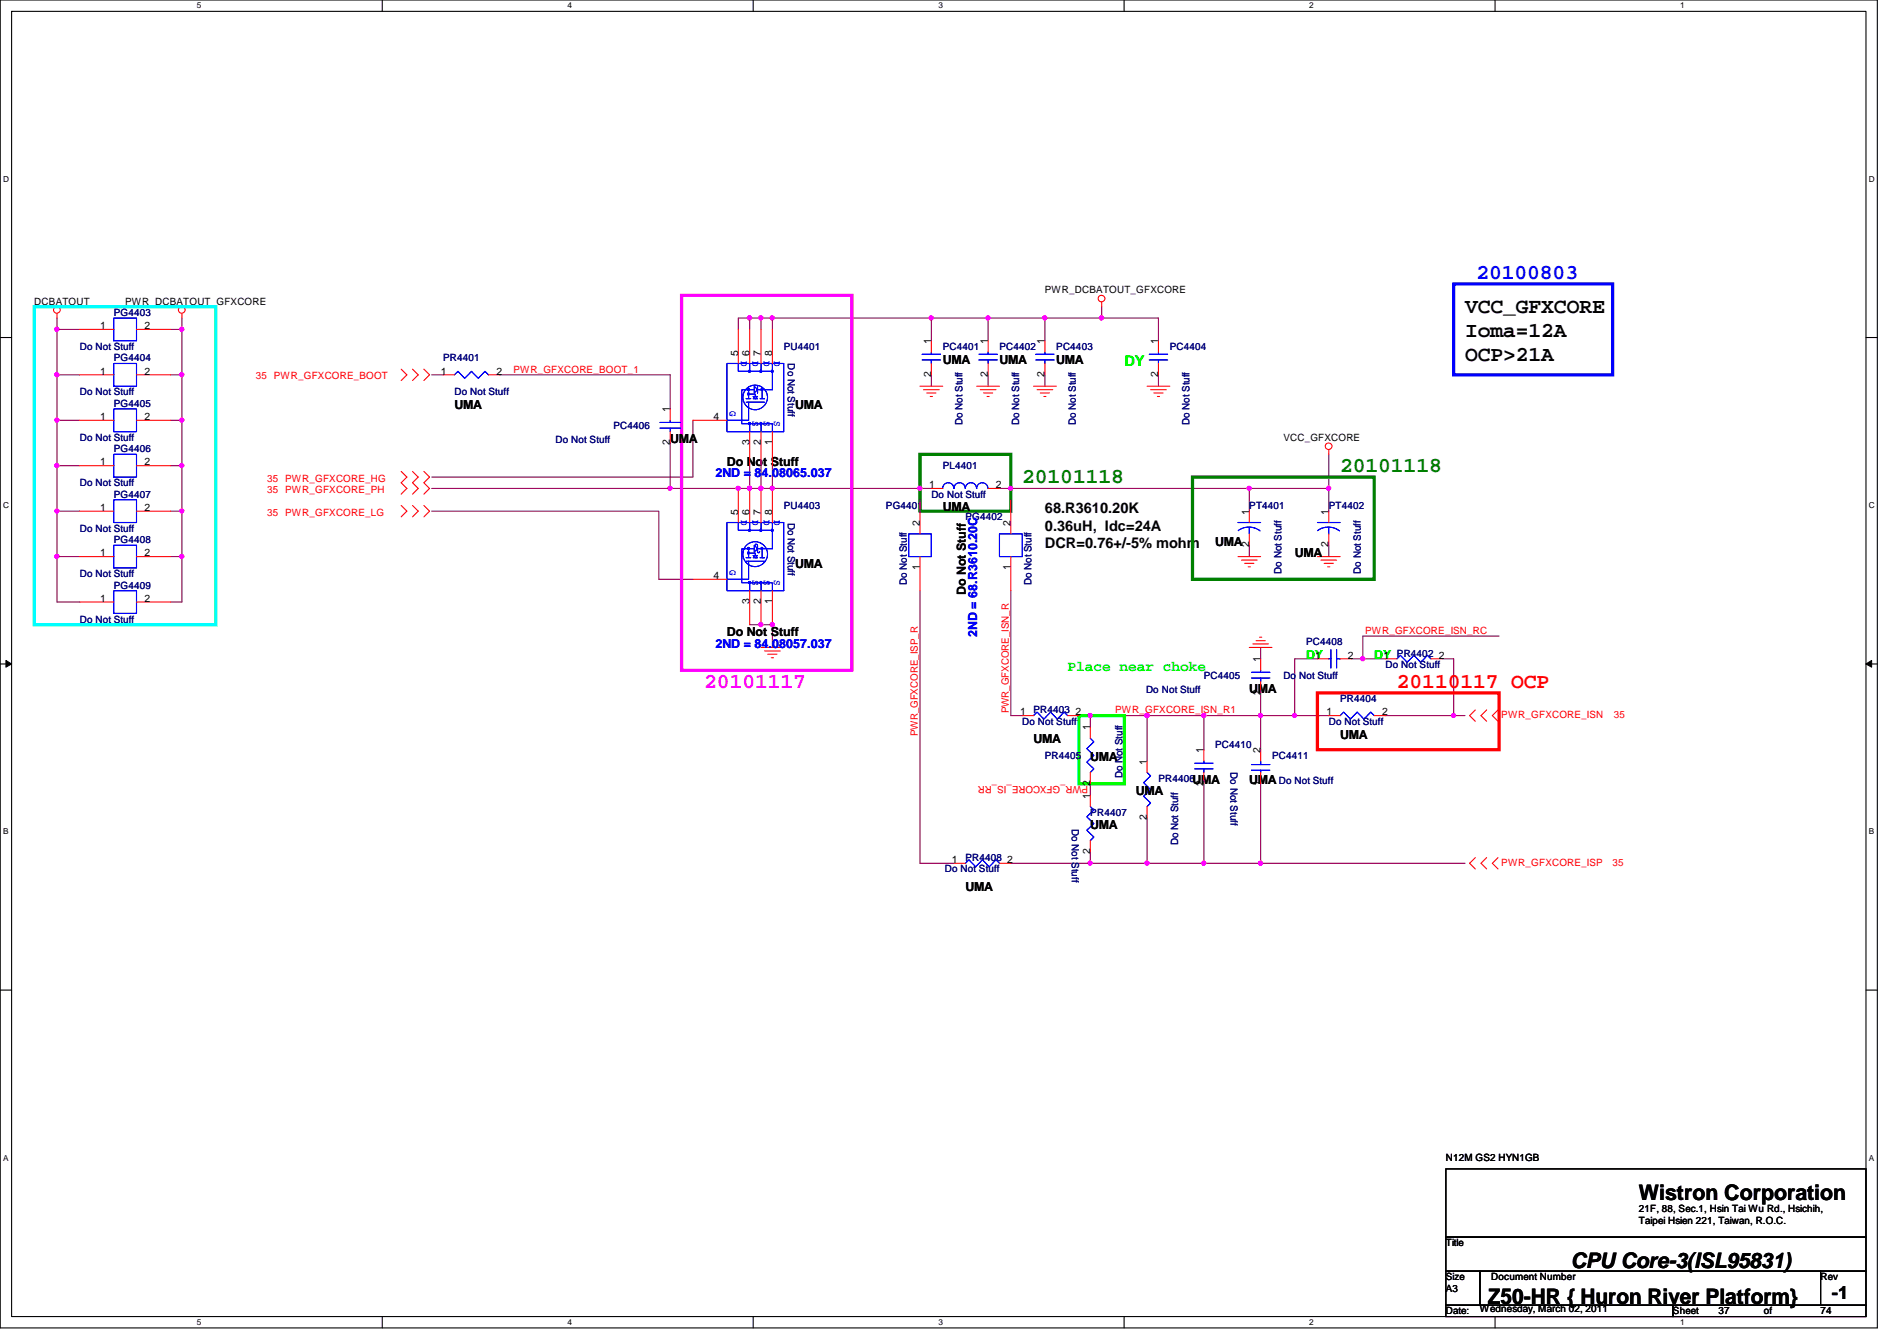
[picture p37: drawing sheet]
<svg xmlns="http://www.w3.org/2000/svg" width="297mm" height="210mm" viewBox="0 0 297 210" stroke-linecap="round" stroke-linejoin="round" font-family="sans-serif">
<defs><g id="words">
<text font-size="3.3" fill="#00f" x="231.2" y="43.6">20100803</text>
<g font-size="3.3">
<text x="229.4" y="49">VCC_GFXCORE</text>
<text x="229.4" y="52.7">Ioma=12A</text>
<text x="229.4" y="56.5">OCP&gt;21A</text>
<text x="256.6" y="187.9">Wistron Corporation</text>
<text x="246" y="198.5">CPU Core-3(ISL95831)</text>
<text x="233" y="204">Z50-HR { Huron River Platform}</text>
</g>
<g font-size="3.3" fill="#008000">
<text x="160.1" y="75.6">20101118</text>
<text x="209.8" y="73.9">20101118</text>
</g>
<text font-size="3.3" fill="#f0f" x="110.3" y="107.7">20101117</text>
<text font-size="3.3" fill="#f00" x="218.7" y="107.7">20110117 OCP</text>
<text font-size="2.8" x="286.8" y="203.4">-1</text>
<g font-size="2.3" fill="#0f0">
<text x="176.1" y="57.2">DY</text>
<text x="167.2" y="105">Place near choke</text>
</g>
<g font-size="2.3">
<text x="163.6" y="80.3">68.R3610.20K</text>
<text x="163.6" y="83.1">0.36uH, Idc=24A</text>
<text x="163.6" y="85.9">DCR=0.76+/-5% mohm</text>
</g>
<g font-size="1.9">
<text x="147.6" y="56.9">UMA</text>
<text x="156.5" y="56.9">UMA</text>
<text x="165.4" y="56.9">UMA</text>
<text x="71.2" y="64.1">UMA</text>
<text x="124.5" y="64.1">UMA</text>
<text x="104.9" y="69.4">UMA</text>
<text x="113.8" y="72.9">Do Not Stuff</text>
<text x="147.6" y="80.1">UMA</text>
<text x="124.5" y="88.9">UMA</text>
<text x="190.3" y="85.4">UMA</text>
<text x="202.7" y="87.2">UMA</text>
<text x="151.2" y="93.2" transform="rotate(-90 151.2 93.2)">Do Not Stuff</text>
<text x="113.8" y="99.6">Do Not Stuff</text>
<text x="195.6" y="108.5">UMA</text>
<text x="161.8" y="116.3">UMA</text>
<text x="170.7" y="119.2">UMA</text>
<text x="209.8" y="115.6">UMA</text>
<text x="177.8" y="124.5">UMA</text>
<text x="186.7" y="122.7">UMA</text>
<text x="195.6" y="122.7">UMA</text>
<text x="170.7" y="129.8">UMA</text>
<text x="151.2" y="139.4">UMA</text>
</g>
<g font-size="1.9" fill="#00f">
<text x="112.1" y="74.7">2ND = 84.08065.037</text>
<text x="112.1" y="101.4">2ND = 84.08057.037</text>
<text x="153" y="99.7" transform="rotate(-90 153 99.7)">2ND = 68.R3610.20C</text>
</g>
<g font-size="1.9" fill="#0f0">
<text x="204.5" y="103.2">DY</text>
<text x="215.2" y="103.2">DY</text>
</g>
<g font-size="1.6">
<text x="5.4" y="47.7">DCBATOUT</text>
<text x="19.6" y="47.7">PWR_DCBATOUT_GFXCORE</text>
<text x="163.6" y="45.9">PWR_DCBATOUT_GFXCORE</text>
<text x="15.7" y="51.5">1</text>
<text x="22.6" y="51.5">2</text>
<text x="145.8" y="53.9" transform="rotate(-90 145.8 53.9)">1</text>
<text x="154.7" y="53.9" transform="rotate(-90 154.7 53.9)">1</text>
<text x="163.6" y="53.9" transform="rotate(-90 163.6 53.9)">1</text>
<text x="181.4" y="53.9" transform="rotate(-90 181.4 53.9)">1</text>
<text x="15.7" y="58.6">1</text>
<text x="22.6" y="58.6">2</text>
<text x="69" y="58.6">1</text>
<text x="77.7" y="58.6">2</text>
<text x="115.6" y="55.7" transform="rotate(-90 115.6 55.7)">5</text>
<text x="117.3" y="55.7" transform="rotate(-90 117.3 55.7)">6</text>
<text x="119.1" y="55.7" transform="rotate(-90 119.1 55.7)">7</text>
<text x="120.9" y="55.7" transform="rotate(-90 120.9 55.7)">8</text>
<text x="145.8" y="59" transform="rotate(-90 145.8 59)">2</text>
<text x="154.7" y="59" transform="rotate(-90 154.7 59)">2</text>
<text x="163.6" y="59" transform="rotate(-90 163.6 59)">2</text>
<text x="181.4" y="59" transform="rotate(-90 181.4 59)">2</text>
<text x="15.7" y="65.7">1</text>
<text x="22.6" y="65.7">2</text>
<text x="104.9" y="64.6" transform="rotate(-90 104.9 64.6)">1</text>
<text x="111.7" y="65.7">4</text>
<text x="104.9" y="69.7" transform="rotate(-90 104.9 69.7)">2</text>
<text x="117.3" y="69.7" transform="rotate(-90 117.3 69.7)">3</text>
<text x="119.1" y="69.7" transform="rotate(-90 119.1 69.7)">2</text>
<text x="120.9" y="69.7" transform="rotate(-90 120.9 69.7)">1</text>
<text x="201" y="69">VCC_GFXCORE</text>
<text x="15.7" y="72.9">1</text>
<text x="22.6" y="72.9">2</text>
<text x="145.5" y="76.4">1</text>
<text x="156" y="76.4">2</text>
<text x="15.7" y="80">1</text>
<text x="22.6" y="80">2</text>
<text x="115.6" y="80.6" transform="rotate(-90 115.6 80.6)">5</text>
<text x="117.3" y="80.6" transform="rotate(-90 117.3 80.6)">6</text>
<text x="119.1" y="80.6" transform="rotate(-90 119.1 80.6)">7</text>
<text x="120.9" y="80.6" transform="rotate(-90 120.9 80.6)">8</text>
<text x="144" y="82.3" transform="rotate(-90 144 82.3)">2</text>
<text x="158.2" y="82.3" transform="rotate(-90 158.2 82.3)">2</text>
<text x="195.6" y="80.6" transform="rotate(-90 195.6 80.6)">1</text>
<text x="208" y="80.6" transform="rotate(-90 208 80.6)">1</text>
<text x="15.7" y="87.1">1</text>
<text x="22.6" y="87.1">2</text>
<text x="144" y="89.2" transform="rotate(-90 144 89.2)">1</text>
<text x="158.2" y="89.2" transform="rotate(-90 158.2 89.2)">1</text>
<text x="195.6" y="85.7" transform="rotate(-90 195.6 85.7)">2</text>
<text x="208" y="85.7" transform="rotate(-90 208 85.7)">2</text>
<text x="15.7" y="94.2">1</text>
<text x="22.6" y="94.2">2</text>
<text x="111.7" y="90.6">4</text>
<text x="117.3" y="94.6" transform="rotate(-90 117.3 94.6)">3</text>
<text x="119.1" y="94.6" transform="rotate(-90 119.1 94.6)">2</text>
<text x="120.9" y="94.6" transform="rotate(-90 120.9 94.6)">1</text>
<text x="197.4" y="103.7" transform="rotate(-90 197.4 103.7)">1</text>
<text x="205.9" y="103.1">1</text>
<text x="211.1" y="103.1">2</text>
<text x="216.6" y="103.1">1</text>
<text x="225.3" y="103.1">2</text>
<text x="159.7" y="112">1</text>
<text x="168.4" y="112">2</text>
<text x="197.4" y="108.8" transform="rotate(-90 197.4 108.8)">2</text>
<text x="207.7" y="112">1</text>
<text x="216.4" y="112">2</text>
<text x="170.7" y="114.3" transform="rotate(-90 170.7 114.3)">1</text>
<text x="179.6" y="119.7" transform="rotate(-90 179.6 119.7)">1</text>
<text x="188.5" y="117.9" transform="rotate(-90 188.5 117.9)">1</text>
<text x="197.4" y="117.9" transform="rotate(-90 197.4 117.9)">2</text>
<text x="170.7" y="125" transform="rotate(-90 170.7 125)">1</text>
<text x="170.7" y="123" transform="rotate(-90 170.7 123)">2</text>
<text x="188.5" y="123" transform="rotate(-90 188.5 123)">2</text>
<text x="197.4" y="123" transform="rotate(-90 197.4 123)">1</text>
<text x="179.6" y="128.4" transform="rotate(-90 179.6 128.4)">2</text>
<text x="149.1" y="135.1">1</text>
<text x="157.7" y="135.1">2</text>
<text x="170.7" y="133.7" transform="rotate(-90 170.7 133.7)">2</text>
<text x="226.4" y="181.7">N12M GS2 HYN1GB</text>
<text x="256.6" y="189.7">21F, 88, Sec.1, Hsin Tai Wu Rd., Hsichih,</text>
<text x="256.6" y="191.6">Taipei Hsien 221, Taiwan, R.O.C.</text>
<text x="226.4" y="195.1">Title</text>
<text x="226.4" y="200.4">Size</text>
<text x="226.4" y="202.2">A3</text>
<text x="233.5" y="200.4">Document Number</text>
<text x="285.1" y="200.4">Rev</text>
<text x="226.4" y="205.7">Date:</text>
<text x="231.7" y="205.4">Wednesday, March 02, 2011</text>
<text x="262" y="205.7">Sheet</text>
<text x="269.1" y="205.7">37</text>
<text x="276.2" y="205.7">of</text>
<text x="285.1" y="205.7">74</text>
</g>
<g font-size="1.6" fill="#000080">
<text x="17.8" y="49.4">PG4403</text>
<text x="12.5" y="54.8">Do Not Stuff</text>
<text x="17.8" y="56.6">PG4404</text>
<text x="69.4" y="56.6">PR4401</text>
<text x="122.7" y="54.8">PU4401</text>
<text x="123.4" y="56.9" transform="rotate(90 123.4 56.9)">Do Not Stuff</text>
<text x="147.6" y="54.8">PC4401</text>
<text x="156.5" y="54.8">PC4402</text>
<text x="165.4" y="54.8">PC4403</text>
<text x="183.2" y="54.8">PC4404</text>
<text x="12.5" y="61.9">Do Not Stuff</text>
<text x="17.8" y="63.7">PG4405</text>
<text x="71.2" y="61.9">Do Not Stuff</text>
<text x="12.5" y="69">Do Not Stuff</text>
<text x="17.8" y="70.8">PG4406</text>
<text x="87" y="69.3">Do Not Stuff</text>
<text x="96.1" y="67.2">PC4406</text>
<text x="150.7" y="66.5" transform="rotate(-90 150.7 66.5)">Do Not Stuff</text>
<text x="159.6" y="66.5" transform="rotate(-90 159.6 66.5)">Do Not Stuff</text>
<text x="168.5" y="66.5" transform="rotate(-90 168.5 66.5)">Do Not Stuff</text>
<text x="186.3" y="66.5" transform="rotate(-90 186.3 66.5)">Do Not Stuff</text>
<text x="12.5" y="76.1">Do Not Stuff</text>
<text x="17.8" y="77.9">PG4407</text>
<text x="145.8" y="77.9">Do Not Stuff</text>
<text x="147.6" y="73.4">PL4401</text>
<text x="12.5" y="83.2">Do Not Stuff</text>
<text x="122.7" y="79.7">PU4403</text>
<text x="123.4" y="81.8" transform="rotate(90 123.4 81.8)">Do Not Stuff</text>
<text x="138.7" y="79.7">PG4401</text>
<text x="151.2" y="81.4">PG4402</text>
<text x="195.6" y="79.7">PT4401</text>
<text x="208.1" y="79.7">PT4402</text>
<text x="17.8" y="85">PG4408</text>
<text x="200.7" y="89.8" transform="rotate(-90 200.7 89.8)">Do Not Stuff</text>
<text x="213.1" y="89.8" transform="rotate(-90 213.1 89.8)">Do Not Stuff</text>
<text x="12.5" y="90.3">Do Not Stuff</text>
<text x="17.8" y="92.1">PG4409</text>
<text x="142" y="91.6" transform="rotate(-90 142 91.6)">Do Not Stuff</text>
<text x="161.5" y="91.6" transform="rotate(-90 161.5 91.6)">Do Not Stuff</text>
<text x="12.5" y="97.5">Do Not Stuff</text>
<text x="204.5" y="101">PC4408</text>
<text x="188.5" y="106.3">PC4405</text>
<text x="201" y="106.3">Do Not Stuff</text>
<text x="217" y="104.6">Do Not Stuff</text>
<text x="218.7" y="102.8">PR4402</text>
<text x="160.1" y="113.5">Do Not Stuff</text>
<text x="161.8" y="111.7">PR4403</text>
<text x="179.4" y="108.5">Do Not Stuff</text>
<text x="208.1" y="113.5">Do Not Stuff</text>
<text x="209.8" y="109.9">PR4404</text>
<text x="163.6" y="118.8">PR4405</text>
<text x="190.3" y="117">PC4410</text>
<text x="199.2" y="118.8">PC4411</text>
<text x="175.8" y="121.8" transform="rotate(-90 175.8 121.8)">Do Not Stuff</text>
<text x="181.4" y="122.3">PR4406</text>
<text x="192.7" y="120.9" transform="rotate(90 192.7 120.9)">Do Not Stuff</text>
<text x="200.2" y="122.7">Do Not Stuff</text>
<text x="167.8" y="129.8" transform="rotate(90 167.8 129.8)">Do Not Stuff</text>
<text x="170.7" y="127.7">PR4407</text>
<text x="148" y="136.6">Do Not Stuff</text>
<text x="151.2" y="134.8">PR4408</text>
<text x="184.5" y="132.3" transform="rotate(-90 184.5 132.3)">Do Not Stuff</text>
</g>
<g font-size="1.6" fill="#f00">
<text x="40" y="59.4">35 PWR_GFXCORE_BOOT</text>
<text x="80.4" y="58.3">PWR_GFXCORE_BOOT_1</text>
<text x="41.8" y="77.2">35 PWR_GFXCORE_PH</text>
<text x="41.8" y="75.4">35 PWR_GFXCORE_HG</text>
<text x="41.8" y="80.7">35 PWR_GFXCORE_LG</text>
<text x="213.7" y="99.2">PWR_GFXCORE_ISN_RC</text>
<text x="157.9" y="111.7" transform="rotate(-90 157.9 111.7)">PWR_GFXCORE_ISN_R</text>
<text x="174.6" y="111.7">PWR_GFXCORE_ISN_R1</text>
<text x="235.1" y="112.4">PWR_GFXCORE_ISN</text>
<text x="252.7" y="112.4">35</text>
<text x="143.7" y="115.2" transform="rotate(-90 143.7 115.2)">PWR_GFXCORE_ISP_R</text>
<text x="170.4" y="123" transform="rotate(180 170.4 123)">PWR_GFXCORE_IS_RR</text>
<text x="235.1" y="135.5">PWR_GFXCORE_ISP</text>
<text x="252.5" y="135.5">35</text>
</g>
<g font-size="1.6" fill="#00f">
<text x="116" y="56.6" transform="rotate(90 116 56.6)">D</text>
<text x="117.8" y="56.6" transform="rotate(90 117.8 56.6)">D</text>
<text x="119.6" y="56.6" transform="rotate(90 119.6 56.6)">D</text>
<text x="121.2" y="56.6" transform="rotate(90 121.2 56.6)">D</text>
<text x="114.3" y="64.3" transform="rotate(90 114.3 64.3)">G</text>
<text x="117.8" y="66" transform="rotate(90 117.8 66)">S</text>
<text x="119.6" y="66" transform="rotate(90 119.6 66)">S</text>
<text x="121.2" y="66" transform="rotate(90 121.2 66)">S</text>
<text x="116" y="81.4" transform="rotate(90 116 81.4)">D</text>
<text x="117.8" y="81.4" transform="rotate(90 117.8 81.4)">D</text>
<text x="119.6" y="81.4" transform="rotate(90 119.6 81.4)">D</text>
<text x="121.2" y="81.4" transform="rotate(90 121.2 81.4)">D</text>
<text x="114.3" y="89.2" transform="rotate(90 114.3 89.2)">G</text>
<text x="117.8" y="90.8" transform="rotate(90 117.8 90.8)">S</text>
<text x="119.6" y="90.8" transform="rotate(90 119.6 90.8)">S</text>
<text x="121.2" y="90.8" transform="rotate(90 121.2 90.8)">S</text>
</g>
<g font-size="1.3">
<text x="30.8" y="1.3">5</text>
<text x="88.9" y="1.3">4</text>
<text x="146.9" y="1.3">3</text>
<text x="205" y="1.3">2</text>
<text x="263.1" y="1.3">1</text>
<text x=".5" y="28.4">D</text>
<text x="292.6" y="28.4">D</text>
<text x=".5" y="79.5">C</text>
<text x="292.6" y="79.5">C</text>
<text x=".5" y="130.6">B</text>
<text x="292.6" y="130.6">B</text>
<text x=".5" y="181.7">A</text>
<text x="292.6" y="181.7">A</text>
<text x="30.8" y="207.4">5</text>
<text x="88.9" y="207.4">4</text>
<text x="146.9" y="207.4">3</text>
<text x="205" y="207.4">2</text>
<text x="263.1" y="207.4">1</text>
</g>
</g></defs>
<path d="M0 0h294v207.9h-294zM1.8 1.8h290.4v204.3h-290.4z" fill="none" stroke="#000" stroke-width=".17"/>
<g fill="#fff">
<path d="M30.8 .2h.7v1.4h-.7z"/>
<path d="M30.8 206.2h.7v1.4h-.7z"/>
</g>
<path d="M59.9 0v1.8M59.9 206.1v1.8" fill="none" stroke="#000" stroke-width=".17"/>
<g fill="#fff">
<path d="M88.9 .2h.6v1.4h-.6z"/>
<path d="M88.9 206.2h.6v1.4h-.6z"/>
</g>
<path d="M117.9 0v1.8M117.9 206.1v1.8" fill="none" stroke="#000" stroke-width=".17"/>
<g fill="#fff">
<path d="M146.9 .2h.7v1.4h-.7z"/>
<path d="M146.9 206.2h.7v1.4h-.7z"/>
</g>
<path d="M176 0v1.8M176 206.1v1.8" fill="none" stroke="#000" stroke-width=".17"/>
<g fill="#fff">
<path d="M205 .2h.7v1.4h-.7z"/>
<path d="M205 206.2h.7v1.4h-.7z"/>
</g>
<path d="M234.1 0v1.8M234.1 206.1v1.8" fill="none" stroke="#000" stroke-width=".17"/>
<g fill="#fff">
<path d="M263.1 .2h.7v1.4h-.7z"/>
<path d="M263.1 206.2h.7v1.4h-.7z"/>
<path d="M.5 27.3h.9v1.4h-.9z"/>
<path d="M292.6 27.3h.9v1.4h-.9z"/>
<path d="M.5 78.4h.9v1.4h-.9z"/>
<path d="M292.6 78.4h.9v1.4h-.9z"/>
</g>
<path d="M0 52.8h1.8M292.2 52.8h1.8" fill="none" stroke="#000" stroke-width=".17"/>
<g fill="#fff">
<path d="M.5 129.5h.8v1.4h-.8z"/>
<path d="M292.6 129.5h.9v1.4h-.9z"/>
</g>
<path d="M0 103.9h1.8M292.2 103.9h1.8" fill="none" stroke="#000" stroke-width=".17"/>
<path d="M.9 103.4l.9 .5-.9 .5zM292.2 103.9l.9-.5v1z" fill="#000"/>
<path d="M.9 103.4l.9 .5-.9 .5zM292.2 103.9l.9-.5v1z" fill="none" stroke="#000" stroke-width=".16"/>
<g fill="#fff">
<path d="M.5 180.5h.8v1.4h-.8z"/>
<path d="M292.6 180.5h.9v1.4h-.9z"/>
</g>
<path d="M0 155h1.8M292.2 155h1.8" fill="none" stroke="#000" stroke-width=".17"/>
<path d="M208.1 71.1v5.4M28.5 87.1v7.1M213.4 99.6h21.3" fill="none" stroke="#800040" stroke-width=".17"/>
<circle cx="28.5" cy="87.1" r=".32" fill="#f0f"/>
<circle cx="28.5" cy="87.1" r=".32" fill="none" stroke="#f0f" stroke-width=".17"/>
<path d="M158.3 76.5h37.3M8.9 94.2h3.6M26.7 94.2h1.8" fill="none" stroke="#800040" stroke-width=".17"/>
<circle cx="158.3" cy="76.4" r=".32" fill="#f0f"/>
<circle cx="158.3" cy="76.4" r=".32" fill="none" stroke="#f0f" stroke-width=".17"/>
<path d="M8.9 87.1v7.1" fill="none" stroke="#800040" stroke-width=".17"/>
<circle cx="8.9" cy="87.1" r=".32" fill="#f0f"/>
<circle cx="8.9" cy="87.1" r=".32" fill="none" stroke="#f0f" stroke-width=".17"/>
<path d="M120.9 49.8h24.9" fill="none" stroke="#800040" stroke-width=".17"/>
<circle cx="145.8" cy="49.8" r=".32" fill="#f0f"/>
<circle cx="145.8" cy="49.8" r=".32" fill="none" stroke="#f0f" stroke-width=".17"/>
<circle cx="120.9" cy="49.8" r=".32" fill="#f0f"/>
<circle cx="120.9" cy="49.8" r=".32" fill="none" stroke="#f0f" stroke-width=".17"/>
<path d="M120.9 76.5h23.2v1.7M202.7 103.1h3.6" fill="none" stroke="#800040" stroke-width=".17"/>
<circle cx="120.9" cy="76.4" r=".32" fill="#f0f"/>
<circle cx="120.9" cy="76.4" r=".32" fill="none" stroke="#f0f" stroke-width=".17"/>
<path d="M28.5 49.8v1.8M172.5 49.8h8.9v3.5M181.4 58.7v1.8M208.1 76.5v3.5M28.5 80v7.1M103.2 90.7h5.3M195.6 85.3v1.8M208.1 85.3v1.8M217 112h10.6M225.8 103.1h1.8" fill="none" stroke="#800040" stroke-width=".17"/>
<circle cx="28.5" cy="80" r=".32" fill="#f0f"/>
<circle cx="28.5" cy="80" r=".32" fill="none" stroke="#f0f" stroke-width=".17"/>
<path d="M8.9 51.6v7.1h3.6M8.9 65.8h3.6M8.9 72.9h3.6M26.7 72.9h1.8M8.9 80v7.1M26.7 80h1.8M26.7 87.1h1.8" fill="none" stroke="#800040" stroke-width=".17"/>
<circle cx="8.9" cy="51.5" r=".32" fill="#f0f"/>
<circle cx="8.9" cy="51.5" r=".32" fill="none" stroke="#f0f" stroke-width=".17"/>
<path d="M8.9 80h3.6" fill="none" stroke="#800040" stroke-width=".17"/>
<circle cx="8.9" cy="80" r=".32" fill="#f0f"/>
<circle cx="8.9" cy="80" r=".32" fill="none" stroke="#f0f" stroke-width=".17"/>
<path d="M28.5 51.6v7.1M8.9 87.1h3.6" fill="none" stroke="#800040" stroke-width=".17"/>
<circle cx="28.5" cy="51.5" r=".32" fill="#f0f"/>
<circle cx="28.5" cy="51.5" r=".32" fill="none" stroke="#f0f" stroke-width=".17"/>
<path d="M8.9 49.8v1.8h3.6M26.7 51.6h1.8M28.5 58.7v7.1" fill="none" stroke="#800040" stroke-width=".17"/>
<circle cx="28.5" cy="58.6" r=".32" fill="#f0f"/>
<circle cx="28.5" cy="58.6" r=".32" fill="none" stroke="#f0f" stroke-width=".17"/>
<path d="M8.9 58.7v7.1" fill="none" stroke="#800040" stroke-width=".17"/>
<circle cx="8.9" cy="58.6" r=".32" fill="#f0f"/>
<circle cx="8.9" cy="58.6" r=".32" fill="none" stroke="#f0f" stroke-width=".17"/>
<path d="M8.9 65.8v7.1" fill="none" stroke="#800040" stroke-width=".17"/>
<circle cx="8.9" cy="65.8" r=".32" fill="#f0f"/>
<circle cx="8.9" cy="65.8" r=".32" fill="none" stroke="#f0f" stroke-width=".17"/>
<path d="M28.5 65.8v7.1" fill="none" stroke="#800040" stroke-width=".17"/>
<circle cx="28.5" cy="65.8" r=".32" fill="#f0f"/>
<circle cx="28.5" cy="65.8" r=".32" fill="none" stroke="#f0f" stroke-width=".17"/>
<path d="M8.9 72.9v7.1" fill="none" stroke="#800040" stroke-width=".17"/>
<circle cx="8.9" cy="72.9" r=".32" fill="#f0f"/>
<circle cx="8.9" cy="72.9" r=".32" fill="none" stroke="#f0f" stroke-width=".17"/>
<path d="M26.7 58.7h1.8M28.5 72.9v7.1" fill="none" stroke="#800040" stroke-width=".17"/>
<circle cx="28.5" cy="72.9" r=".32" fill="#f0f"/>
<circle cx="28.5" cy="72.9" r=".32" fill="none" stroke="#f0f" stroke-width=".17"/>
<path d="M26.7 65.8h1.8M195.6 76.5h12.5" fill="none" stroke="#800040" stroke-width=".17"/>
<circle cx="208" cy="76.4" r=".32" fill="#f0f"/>
<circle cx="208" cy="76.4" r=".32" fill="none" stroke="#f0f" stroke-width=".17"/>
<path d="M67.6 58.7h1.8M78.3 58.7h26.6M144.1 76.5h1.7M67.6 80h35.6v10.7" fill="none" stroke="#800040" stroke-width=".17"/>
<circle cx="144" cy="76.4" r=".32" fill="#f0f"/>
<circle cx="144" cy="76.4" r=".32" fill="none" stroke="#f0f" stroke-width=".17"/>
<path d="M104.9 76.5h10.7" fill="none" stroke="#800040" stroke-width=".17"/>
<circle cx="104.9" cy="76.4" r=".32" fill="#f0f"/>
<circle cx="104.9" cy="76.4" r=".32" fill="none" stroke="#f0f" stroke-width=".17"/>
<path d="M120.9 97.8v3.5M144.1 92.5v42.6" fill="none" stroke="#800040" stroke-width=".17"/>
<circle cx="120.9" cy="97.8" r=".32" fill="#f0f"/>
<circle cx="120.9" cy="97.8" r=".32" fill="none" stroke="#f0f" stroke-width=".17"/>
<path d="M119.2 97.8h1.7" fill="none" stroke="#800040" stroke-width=".17"/>
<circle cx="119.1" cy="97.8" r=".32" fill="#f0f"/>
<circle cx="119.1" cy="97.8" r=".32" fill="none" stroke="#f0f" stroke-width=".17"/>
<path d="M145.8 58.7v1.8M154.7 58.7v1.8M154.7 49.8v3.5M163.6 58.7v1.8M163.6 49.8v3.5M67.6 74.7h40.9M156.5 76.5h1.8v1.7" fill="none" stroke="#800040" stroke-width=".17"/>
<circle cx="163.6" cy="49.8" r=".32" fill="#f0f"/>
<circle cx="163.6" cy="49.8" r=".32" fill="none" stroke="#f0f" stroke-width=".17"/>
<path d="M163.6 49.8h8.9" fill="none" stroke="#800040" stroke-width=".17"/>
<circle cx="172.5" cy="49.8" r=".32" fill="#f0f"/>
<circle cx="172.5" cy="49.8" r=".32" fill="none" stroke="#f0f" stroke-width=".17"/>
<path d="M117.4 49.8h1.8M154.7 49.8h-8.9v3.5M172.5 48v1.8" fill="none" stroke="#800040" stroke-width=".17"/>
<circle cx="117.4" cy="49.8" r=".32" fill="#f0f"/>
<circle cx="117.4" cy="49.8" r=".32" fill="none" stroke="#f0f" stroke-width=".17"/>
<path d="M117.4 76.5h1.8" fill="none" stroke="#800040" stroke-width=".17"/>
<circle cx="119.1" cy="76.4" r=".32" fill="#f0f"/>
<circle cx="119.1" cy="76.4" r=".32" fill="none" stroke="#f0f" stroke-width=".17"/>
<circle cx="117.4" cy="76.4" r=".32" fill="#f0f"/>
<circle cx="117.4" cy="76.4" r=".32" fill="none" stroke="#f0f" stroke-width=".17"/>
<path d="M115.6 76.5h1.8" fill="none" stroke="#800040" stroke-width=".17"/>
<circle cx="115.6" cy="76.4" r=".32" fill="#f0f"/>
<circle cx="115.6" cy="76.4" r=".32" fill="none" stroke="#f0f" stroke-width=".17"/>
<path d="M117.4 72.9v3.6" fill="none" stroke="#800040" stroke-width=".17"/>
<circle cx="117.4" cy="76.4" r=".32" fill="#f0f"/>
<circle cx="117.4" cy="76.4" r=".32" fill="none" stroke="#f0f" stroke-width=".17"/>
<path d="M119.2 76.5h1.7" fill="none" stroke="#800040" stroke-width=".17"/>
<circle cx="119.1" cy="76.4" r=".32" fill="#f0f"/>
<circle cx="119.1" cy="76.4" r=".32" fill="none" stroke="#f0f" stroke-width=".17"/>
<path d="M115.6 51.6v-1.8h1.8v1.8M119.2 51.6v-1.8h1.7v1.8" fill="none" stroke="#800040" stroke-width=".17"/>
<circle cx="119.1" cy="49.8" r=".32" fill="#f0f"/>
<circle cx="119.1" cy="49.8" r=".32" fill="none" stroke="#f0f" stroke-width=".17"/>
<path d="M154.7 49.8h8.9" fill="none" stroke="#800040" stroke-width=".17"/>
<circle cx="154.7" cy="49.8" r=".32" fill="#f0f"/>
<circle cx="154.7" cy="49.8" r=".32" fill="none" stroke="#f0f" stroke-width=".17"/>
<path d="M104.9 58.7v5.3M104.9 69.3v7.2h-37.3M108.5 65.8v8.9M119.2 72.9v3.6M120.9 72.9v3.6M117.4 97.8h1.8M158.3 92.5v19.5h1.8M168.9 112h1.8v1.8M144.1 135.1h5.3M170.7 122.7v1.8M170.7 133.3v1.8h8.9M197.4 135.1h32" fill="none" stroke="#800040" stroke-width=".17"/>
<circle cx="170.7" cy="135.1" r=".32" fill="#f0f"/>
<circle cx="170.7" cy="135.1" r=".32" fill="none" stroke="#f0f" stroke-width=".17"/>
<path d="M170.7 112h8.9v7.1" fill="none" stroke="#800040" stroke-width=".17"/>
<circle cx="179.6" cy="112" r=".32" fill="#f0f"/>
<circle cx="179.6" cy="112" r=".32" fill="none" stroke="#f0f" stroke-width=".17"/>
<circle cx="170.7" cy="112" r=".32" fill="#f0f"/>
<circle cx="170.7" cy="112" r=".32" fill="none" stroke="#f0f" stroke-width=".17"/>
<path d="M179.6 112h8.9v5.3M179.6 128v7.1" fill="none" stroke="#800040" stroke-width=".17"/>
<circle cx="188.5" cy="112" r=".32" fill="#f0f"/>
<circle cx="188.5" cy="112" r=".32" fill="none" stroke="#f0f" stroke-width=".17"/>
<circle cx="179.6" cy="112" r=".32" fill="#f0f"/>
<circle cx="179.6" cy="112" r=".32" fill="none" stroke="#f0f" stroke-width=".17"/>
<path d="M188.5 122.7v12.4h-8.9" fill="none" stroke="#800040" stroke-width=".17"/>
<circle cx="179.6" cy="135.1" r=".32" fill="#f0f"/>
<circle cx="179.6" cy="135.1" r=".32" fill="none" stroke="#f0f" stroke-width=".17"/>
<path d="M197.4 112v5.3" fill="none" stroke="#800040" stroke-width=".17"/>
<circle cx="197.4" cy="112" r=".32" fill="#f0f"/>
<circle cx="197.4" cy="112" r=".32" fill="none" stroke="#f0f" stroke-width=".17"/>
<path d="M188.5 112h8.9" fill="none" stroke="#800040" stroke-width=".17"/>
<circle cx="197.4" cy="112" r=".32" fill="#f0f"/>
<circle cx="197.4" cy="112" r=".32" fill="none" stroke="#f0f" stroke-width=".17"/>
<circle cx="188.5" cy="112" r=".32" fill="#f0f"/>
<circle cx="188.5" cy="112" r=".32" fill="none" stroke="#f0f" stroke-width=".17"/>
<path d="M197.4 122.7v12.4" fill="none" stroke="#800040" stroke-width=".17"/>
<circle cx="197.4" cy="135.1" r=".32" fill="#f0f"/>
<circle cx="197.4" cy="135.1" r=".32" fill="none" stroke="#f0f" stroke-width=".17"/>
<path d="M158.3 135.1h12.4M188.5 135.1h8.9" fill="none" stroke="#800040" stroke-width=".17"/>
<circle cx="188.5" cy="135.1" r=".32" fill="#f0f"/>
<circle cx="188.5" cy="135.1" r=".32" fill="none" stroke="#f0f" stroke-width=".17"/>
<path d="M197.4 108.5v3.5M197.4 101.3v1.8M202.7 112h5.4" fill="none" stroke="#800040" stroke-width=".17"/>
<circle cx="202.7" cy="112" r=".32" fill="#f0f"/>
<circle cx="202.7" cy="112" r=".32" fill="none" stroke="#f0f" stroke-width=".17"/>
<path d="M227.6 112h1.8" fill="none" stroke="#800040" stroke-width=".17"/>
<circle cx="227.6" cy="112" r=".32" fill="#f0f"/>
<circle cx="227.6" cy="112" r=".32" fill="none" stroke="#f0f" stroke-width=".17"/>
<path d="M213.4 103.1h3.6" fill="none" stroke="#800040" stroke-width=".17"/>
<circle cx="213.4" cy="103.1" r=".32" fill="#f0f"/>
<circle cx="213.4" cy="103.1" r=".32" fill="none" stroke="#f0f" stroke-width=".17"/>
<path d="M195.6 76.5v3.5M202.7 103.1v8.9M227.6 103.1v8.9" fill="none" stroke="#800040" stroke-width=".17"/>
<circle cx="195.6" cy="76.4" r=".32" fill="#f0f"/>
<circle cx="195.6" cy="76.4" r=".32" fill="none" stroke="#f0f" stroke-width=".17"/>
<path d="M213.4 99.6v3.5h-1.8M197.4 112h5.3" fill="none" stroke="#800040" stroke-width=".17"/>
<g fill="none" stroke="#f00" stroke-width=".17">
<path d="M8.9 49.1v.7M12.5 51.6h5.3M21.4 51.6h5.3M28.5 49.1v.7M62.8 57.8l.9 .9-.9 .9M64.6 57.8l.9 .9-.9 .9M66.4 57.8l.9 .9-.9 .9M145.8 53.3v1.8M145.8 56.9v1.8M154.7 53.3v1.8M154.7 56.9v1.8M172.5 47.3v.7"/>
<path d="M181.4 53.3v1.8M181.4 56.9v1.8M12.5 65.8h5.3M12.5 72.9h5.3M21.4 65.8h5.3M21.4 72.9h5.3M62.8 73.8l.9 .9-.9 .9 .9 .9-.9 .8M62.8 79.1l.9 .9-.9 .9M64.6 73.8l.9 .9-.9 .9 .9 .9-.9 .8M64.6 79.1l.9 .9-.9 .9M66.4 73.8l.9 .9-.9 .9 .9 .9-.9 .8M66.4 79.1l.9 .9-.9 .9"/>
<path d="M104.9 64v1.8M104.9 67.6v1.7M144.1 60.5h3.5M144.6 61h2.5M145.1 61.5h1.5M145.7 62.1h.3M145.8 76.5h1.8M152.9 60.5h3.6M153.5 61h2.5M154 61.5h1.4M154.6 62.1h.3M154.7 76.5h1.8"/>
<path d="M158.3 78.2v5.4M161.8 60.5h3.6M162.4 61h2.4M162.9 61.5h1.4M163.4 62.1h.4M179.6 60.5h3.6M180.2 61h2.4M180.7 61.5h1.4M181.2 62.1h.4M208.1 70.4v.7M12.5 87.1h5.3M21.4 87.1h5.3"/>
<path d="M158.3 87.1v5.4M193.8 87.1h3.6M194.4 87.7h2.4M194.9 88.2h1.4M195.4 88.7h.4M197.2 99.7h.4M206.3 87.1h3.5M206.8 87.7h2.5M207.3 88.2h1.5M207.9 88.7h.3M208.1 80v1.8M208.1 83.6v1.7"/>
<path d="M119.2 101.3h3.5M119.7 101.9h2.5M120.2 102.4h1.5M120.8 103h.3M160.1 112h1.7M167.2 112h1.7M170.7 113.8v1.8M195.6 101.3h3.6M196.2 100.8h2.4M196.7 100.3h1.4M197.4 103.1v1.8M197.4 106.7v1.8"/>
<path d="M206.3 103.1h1.8M208.1 112h1.7M209.8 103.1h1.8M215.2 112h1.8M217 103.1h1.7M224.1 103.1h1.7M231 111.1l-.9 .9 .9 .9M232.8 111.1l-.9 .9 .9 .9M234.6 111.1l-.9 .9 .9 .9M170.7 120.9v1.8M231 134.2l-.9 .9 .9 .9M232.8 134.2l-.9 .9 .9 .9"/>
<path d="M234.6 134.2l-.9 .9 .9 .9"/>
<circle cx="8.9" cy="48.5" r=".52"/>
<circle cx="28.5" cy="48.5" r=".52"/>
<circle cx="172.5" cy="46.7" r=".52"/>
<circle cx="208" cy="69.8" r=".52"/>
</g>
<path d="M226.4 183h65.8v10.6h-65.8zM226.4 193.6h65.8v5.4h-65.8zM226.4 199h5.3v5.3h-5.3zM231.7 199h53.4v5.3h-53.4zM285.1 199h7.1v5.3h-7.1zM226.4 204.3h35.6v1.8h-35.6zM262 204.3h30.2v1.8h-30.2z" fill="none" stroke="#000" stroke-width=".17"/>
<path d="M168.9 112h7.2v10.7h-7.2z" fill="none" stroke="#0f0" stroke-width=".51"/>
<path d="M227.6 44.4h24.9v14.3h-24.9z" fill="none" stroke="#00f" stroke-width=".51"/>
<path d="M144.1 71.1h14.2v8.9h-14.2zM186.7 74.7h28.5v16h-28.5z" fill="none" stroke="#008000" stroke-width=".51"/>
<path d="M5.4 48h28.4v49.8h-28.4z" fill="none" stroke="#0ff" stroke-width=".51"/>
<path d="M106.7 46.2h26.7v58.7h-26.7z" fill="none" stroke="#f0f" stroke-width=".51"/>
<path d="M206.3 108.5h28.4v8.8h-28.4z" fill="none" stroke="#f00" stroke-width=".51"/>
<g fill="none" stroke="#00f" stroke-width=".17">
<path d="M17.8 49.8h3.6v3.5h-3.6zM115.6 56.9v1.2h5.3M120.9 56.9v4.1h-2.3l-.5-.5v1l.5-.5v.5v-1M144.4 56.3h2.9M144.4 55.5h2.9M145.8 55.1v.4M145.8 56.3v.6M153.3 55.5h2.9M153.3 56.3h2.9M154.7 55.1v.4M154.7 56.3v.6M180 55.5h2.8"/>
<path d="M180 56.3h2.8M181.4 55.1v.4M181.4 56.3v.6M17.8 64h3.6v3.6h-3.6zM17.8 71.1h3.6v3.6h-3.6zM103.3 67h3.2M103.3 66.1h3.2M104.9 65.8v.3M104.9 67v.6M116.8 62.4h.8M116.8 62.9h2.9M117.2 61h-1v5.3h4.7v1.3"/>
<path d="M117.2 62.9v2.9h-3.4M117.2 61.7h1.1v.4M117.4 66.3v1.3M117.9 62.4h.7h-.3l.3-.3h-.7l.4 .3M118.1 61h-.9v1.4M119.2 66.3v1.3M119.3 61v1.4h.4h-.7M147.6 76.5a.87 .87 0 0 1 .9-.9 .87 .87 0 0 1 .8 .9M149.4 76.5a.87 .87 0 0 1 .9-.9 .87 .87 0 0 1 .8 .9M151.2 76.5a.87 .87 0 0 1 .8-.9 .87 .87 0 0 1 .9 .9M152.9 76.5a.87 .87 0 0 1 .9-.9 .87 .87 0 0 1 .9 .9M17.8 85.3h3.6v3.6h-3.6z"/>
<path d="M156.5 83.6h3.6v3.5h-3.6zM206.3 81.8h3.5M206.3 83.1a2.86 2.86 0 0 1 3.5 0M208.1 82.5v1.1M161.8 112l.6-.5 1 1.1 1.1-1.1 1.1 1.1 1-1.1 .6 .5M170.7 115.6l.6 .5-1.1 1.1 1.1 1-1.1 1.1 1.1 1.1-.6 .5M196 105.2h2.8M196 106.1h2.8M197.4 104.9v.3M197.4 106.1v.6M208.1 103.1h.3M208.4 101.7v2.9"/>
<path d="M209.3 103.1h.5M209.3 101.7v2.9M209.8 112l.6-.5 1.1 1.1 1-1.1 1.1 1.1 1-1.1 .6 .5M218.7 103.1l.6-.5 1 1.1 1.1-1.1 1.1 1.1 1-1.1 .6 .5"/>
<circle cx="118.3" cy="62.2" r="1.93"/>
</g>
<path d="M119 66.2h.2v.2h-.2z" fill-rule="evenodd" fill="#00f"/>
<path d="M119 66.2h.2v.2h-.2z" fill="none" stroke="#00f" stroke-width=".17"/>
<path d="M117.2 66.2h.3v.2h-.3z" fill-rule="evenodd" fill="#00f"/>
<path d="M117.2 66.2h.3v.2h-.3z" fill="none" stroke="#00f" stroke-width=".17"/>
<path d="M117.2 58h.3v.2h-.3z" fill-rule="evenodd" fill="#00f"/>
<path d="M117.2 58h.3v.2h-.3z" fill="none" stroke="#00f" stroke-width=".17"/>
<path d="M119 58h.2v.2h-.2z" fill-rule="evenodd" fill="#00f"/>
<path d="M113.8 56.9h8.9v10.7h-8.9zM119 58h.2v.2h-.2zM119.2 56.9v1.2" fill="none" stroke="#00f" stroke-width=".17"/>
<path d="M117.1 61.5h.2v.3h-.2z" fill-rule="evenodd" fill="#00f"/>
<path d="M117.1 61.5h.2v.3h-.2z" fill="none" stroke="#00f" stroke-width=".17"/>
<path d="M117.1 60.8h.2v.3h-.2z" fill-rule="evenodd" fill="#00f"/>
<path d="M117.1 60.8h.2v.3h-.2z" fill="none" stroke="#00f" stroke-width=".17"/>
<path d="M119.2 60.8h.2v.3h-.2z" fill-rule="evenodd" fill="#00f"/>
<path d="M119.2 60.8h.2v.3h-.2z" fill="none" stroke="#00f" stroke-width=".17"/>
<path d="M120.8 58h.2v.2h-.2z" fill-rule="evenodd" fill="#00f"/>
<g fill="none" stroke="#00f" stroke-width=".17">
<path d="M115.6 56.9v1.2h5.3M117.4 56.9v1.2M120.8 58h.2v.2h-.2zM120.9 56.9v4.1h-2.3l-.5-.5v1l.5-.5v.5v-1M116.8 62.4h.8M116.8 62.9h2.9M117.2 61h-1v5.3h4.7v1.3M117.2 62.9v2.9h-3.4M117.2 61.7h1.1v.4M117.4 66.3v1.3M117.9 62.4h.7h-.3l.3-.3h-.7l.4 .3M118.1 61h-.9v1.4"/>
<path d="M119.2 66.3v1.3M119.3 61v1.4h.4h-.7"/>
<circle cx="118.3" cy="62.2" r="1.93"/>
</g>
<path d="M119 66.2h.2v.2h-.2z" fill-rule="evenodd" fill="#00f"/>
<path d="M119 66.2h.2v.2h-.2z" fill="none" stroke="#00f" stroke-width=".17"/>
<path d="M117.2 66.2h.3v.2h-.3z" fill-rule="evenodd" fill="#00f"/>
<path d="M117.2 66.2h.3v.2h-.3z" fill="none" stroke="#00f" stroke-width=".17"/>
<path d="M117.2 58h.3v.2h-.3z" fill-rule="evenodd" fill="#00f"/>
<path d="M117.2 58h.3v.2h-.3z" fill="none" stroke="#00f" stroke-width=".17"/>
<path d="M119 58h.2v.2h-.2z" fill-rule="evenodd" fill="#00f"/>
<path d="M113.8 56.9h8.9v10.7h-8.9zM119 58h.2v.2h-.2zM119.2 56.9v1.2" fill="none" stroke="#00f" stroke-width=".17"/>
<path d="M117.1 61.5h.2v.3h-.2z" fill-rule="evenodd" fill="#00f"/>
<path d="M117.1 61.5h.2v.3h-.2z" fill="none" stroke="#00f" stroke-width=".17"/>
<path d="M117.1 60.8h.2v.3h-.2z" fill-rule="evenodd" fill="#00f"/>
<path d="M117.1 60.8h.2v.3h-.2z" fill="none" stroke="#00f" stroke-width=".17"/>
<path d="M119.2 60.8h.2v.3h-.2z" fill-rule="evenodd" fill="#00f"/>
<path d="M119.2 60.8h.2v.3h-.2z" fill="none" stroke="#00f" stroke-width=".17"/>
<path d="M120.8 58h.2v.2h-.2z" fill-rule="evenodd" fill="#00f"/>
<g fill="none" stroke="#00f" stroke-width=".17">
<path d="M71.2 58.7l.5-.6 1.1 1.1 1-1.1 1.1 1.1 1-1.1 .6 .6M117.4 56.9v1.2M120.8 58h.2v.2h-.2zM162.2 55.5h2.9M162.2 56.3h2.9M163.6 55.1v.4M163.6 56.3v.6M17.8 78.2h3.6v3.6h-3.6zM17.8 92.5h3.6v3.5h-3.6zM115.6 81.8v1.2h5.3M116.8 87.3h.8M116.8 87.8h2.9"/>
<path d="M117.2 85.9h-1v5.3h4.7v1.3M117.2 87.8v2.9h-3.4M117.2 86.6h1.1v.4M117.4 91.2v1.3M117.9 87.3h.7h-.3l.3-.3h-.7l.4 .3M118.1 85.9h-.9v1.4M119.2 91.2v1.3M119.3 85.9v1.4h.4h-.7M120.9 81.8v4.1h-2.3l-.5-.6v1.1l.5-.5v.5v-1.1M142.3 83.6h3.5v3.5h-3.5zM193.8 81.8h3.6M193.9 83.1a2.86 2.86 0 0 1 3.4 0"/>
<path d="M195.6 82.5v1.1M151.2 135.1l.5-.5 1.1 1.1 1-1.1 1.1 1.1 1.1-1.1 .5 .5M179.6 120.9l.6 .6-1.1 1 1.1 1.1-1.1 1 1.1 1.1-.6 .5"/>
<circle cx="118.2" cy="86.7" r="1.94"/>
</g>
<g fill="none" stroke="#f00" stroke-width=".17">
<path d="M69.4 58.7h1.8M76.5 58.7h1.8M115.6 51.6v5.3M117.4 51.6v5.3M119.2 51.6v5.3M120.9 51.6v5.3M163.6 53.3v1.8M163.6 56.9v1.8M108.5 65.8h5.3M117.4 67.6v5.3M119.2 67.6v5.3M120.9 67.6v5.3"/>
<path d="M144.1 78.2v5.4M12.5 80h5.3M12.5 94.2h5.3M21.4 80h5.3M21.4 94.2h5.3M144.1 87.1v5.4M195.6 80v1.8M195.6 83.6v1.7M179.6 119.1v1.8M149.4 135.1h1.8M156.5 135.1h1.8M179.6 126.2v1.8"/>
</g>
<path d="M119 91.1h.2v.2h-.2z" fill-rule="evenodd" fill="#00f"/>
<path d="M119 91.1h.2v.2h-.2z" fill="none" stroke="#00f" stroke-width=".17"/>
<path d="M117.2 91.1h.3v.2h-.3z" fill-rule="evenodd" fill="#00f"/>
<path d="M117.2 91.1h.3v.2h-.3z" fill="none" stroke="#00f" stroke-width=".17"/>
<path d="M117.2 82.9h.3v.2h-.3z" fill-rule="evenodd" fill="#00f"/>
<path d="M117.2 82.9h.3v.2h-.3z" fill="none" stroke="#00f" stroke-width=".17"/>
<path d="M119 82.9h.2v.2h-.2z" fill-rule="evenodd" fill="#00f"/>
<path d="M113.8 81.8h8.9v10.7h-8.9zM119 82.9h.2v.2h-.2zM119.2 81.8v1.2" fill="none" stroke="#00f" stroke-width=".17"/>
<path d="M117.1 86.4h.2v.3h-.2z" fill-rule="evenodd" fill="#00f"/>
<path d="M117.1 86.4h.2v.3h-.2z" fill="none" stroke="#00f" stroke-width=".17"/>
<path d="M117.1 85.7h.2v.3h-.2z" fill-rule="evenodd" fill="#00f"/>
<path d="M117.1 85.7h.2v.3h-.2z" fill="none" stroke="#00f" stroke-width=".17"/>
<path d="M119.2 85.7h.2v.3h-.2z" fill-rule="evenodd" fill="#00f"/>
<path d="M119.2 85.7h.2v.3h-.2z" fill="none" stroke="#00f" stroke-width=".17"/>
<path d="M120.8 82.9h.2v.2h-.2z" fill-rule="evenodd" fill="#00f"/>
<g fill="none" stroke="#00f" stroke-width=".17">
<path d="M115.6 81.8v1.2h5.3M116.8 87.3h.8M116.8 87.8h2.9M117.2 85.9h-1v5.3h4.7v1.3M117.2 87.8v2.9h-3.4M117.2 86.6h1.1v.4M117.4 81.8v1.2M117.4 91.2v1.3M117.9 87.3h.7h-.3l.3-.3h-.7l.4 .3M118.1 85.9h-.9v1.4M118.6 85.3l-.2-.1-.1 .1M119 86.4l-.2 .1-.2-.1"/>
<path d="M119.2 91.2v1.3M119.3 85.9v1.4h.4h-.7M120.8 82.9h.2v.2h-.2zM120.9 81.8v4.1h-2.3l-.5-.6v1.1l.5-.5v.5v-1.1"/>
<circle cx="118.2" cy="86.7" r="1.94"/>
</g>
<path d="M119 91.1h.2v.2h-.2z" fill-rule="evenodd" fill="#00f"/>
<path d="M119 91.1h.2v.2h-.2z" fill="none" stroke="#00f" stroke-width=".17"/>
<path d="M117.2 91.1h.3v.2h-.3z" fill-rule="evenodd" fill="#00f"/>
<path d="M117.2 91.1h.3v.2h-.3z" fill="none" stroke="#00f" stroke-width=".17"/>
<path d="M117.2 82.9h.3v.2h-.3z" fill-rule="evenodd" fill="#00f"/>
<path d="M117.2 82.9h.3v.2h-.3z" fill="none" stroke="#00f" stroke-width=".17"/>
<path d="M119 82.9h.2v.2h-.2z" fill-rule="evenodd" fill="#00f"/>
<path d="M113.8 81.8h8.9v10.7h-8.9zM119 82.9h.2v.2h-.2zM119.2 81.8v1.2" fill="none" stroke="#00f" stroke-width=".17"/>
<path d="M117.1 86.4h.2v.3h-.2z" fill-rule="evenodd" fill="#00f"/>
<path d="M117.1 86.4h.2v.3h-.2z" fill="none" stroke="#00f" stroke-width=".17"/>
<path d="M117.1 85.7h.2v.3h-.2z" fill-rule="evenodd" fill="#00f"/>
<path d="M117.1 85.7h.2v.3h-.2z" fill="none" stroke="#00f" stroke-width=".17"/>
<path d="M119.2 85.7h.2v.3h-.2z" fill-rule="evenodd" fill="#00f"/>
<path d="M119.2 85.7h.2v.3h-.2z" fill="none" stroke="#00f" stroke-width=".17"/>
<path d="M120.8 82.9h.2v.2h-.2z" fill-rule="evenodd" fill="#00f"/>
<g fill="none" stroke="#00f" stroke-width=".17">
<path d="M17.8 56.9h3.6v3.6h-3.6zM117.4 81.8v1.2M118.6 85.3l-.2-.1-.1 .1M119 86.4l-.2 .1-.2-.1M120.8 82.9h.2v.2h-.2zM187.1 119.5h2.8M188.5 119.1v.4M196 119.7h2.8M197.4 119.1v.6M170.7 126.2l.6 .6-1.1 1 1.1 1.1-1.1 1.1 1.1 1-.6 .6M187.1 120.4h2.8M188.5 120.4v.5"/>
<path d="M196 120.6h2.8M197.4 120.6v.3"/>
</g>
<g fill="none" stroke="#f00" stroke-width=".17">
<path d="M12.5 58.7h5.3M21.4 58.7h5.3M115.6 76.5v5.3M117.4 76.5v5.3M119.2 76.5v5.3M120.9 76.5v5.3M108.5 90.7h5.3M117.4 92.5v5.3M119.2 92.5v5.3M120.9 92.5v5.3M188.5 117.3v1.8M197.4 117.3v1.8"/>
<path d="M170.7 124.5v1.7M170.7 131.6v1.7M188.5 120.9v1.8M197.4 120.9v1.8"/>
</g>
<circle cx="28.5" cy="87.1" r=".32" fill="#f0f"/>
<circle cx="28.5" cy="87.1" r=".32" fill="none" stroke="#f0f" stroke-width=".17"/>
<circle cx="158.3" cy="76.4" r=".32" fill="#f0f"/>
<circle cx="158.3" cy="76.4" r=".32" fill="none" stroke="#f0f" stroke-width=".17"/>
<circle cx="8.9" cy="87.1" r=".32" fill="#f0f"/>
<circle cx="8.9" cy="87.1" r=".32" fill="none" stroke="#f0f" stroke-width=".17"/>
<circle cx="145.8" cy="49.8" r=".32" fill="#f0f"/>
<circle cx="145.8" cy="49.8" r=".32" fill="none" stroke="#f0f" stroke-width=".17"/>
<circle cx="120.9" cy="49.8" r=".32" fill="#f0f"/>
<circle cx="120.9" cy="49.8" r=".32" fill="none" stroke="#f0f" stroke-width=".17"/>
<circle cx="120.9" cy="76.4" r=".32" fill="#f0f"/>
<circle cx="120.9" cy="76.4" r=".32" fill="none" stroke="#f0f" stroke-width=".17"/>
<circle cx="28.5" cy="80" r=".32" fill="#f0f"/>
<circle cx="28.5" cy="80" r=".32" fill="none" stroke="#f0f" stroke-width=".17"/>
<circle cx="8.9" cy="51.5" r=".32" fill="#f0f"/>
<circle cx="8.9" cy="51.5" r=".32" fill="none" stroke="#f0f" stroke-width=".17"/>
<circle cx="8.9" cy="80" r=".32" fill="#f0f"/>
<circle cx="8.9" cy="80" r=".32" fill="none" stroke="#f0f" stroke-width=".17"/>
<circle cx="28.5" cy="51.5" r=".32" fill="#f0f"/>
<circle cx="28.5" cy="51.5" r=".32" fill="none" stroke="#f0f" stroke-width=".17"/>
<circle cx="28.5" cy="58.6" r=".32" fill="#f0f"/>
<circle cx="28.5" cy="58.6" r=".32" fill="none" stroke="#f0f" stroke-width=".17"/>
<circle cx="8.9" cy="58.6" r=".32" fill="#f0f"/>
<circle cx="8.9" cy="58.6" r=".32" fill="none" stroke="#f0f" stroke-width=".17"/>
<circle cx="8.9" cy="65.8" r=".32" fill="#f0f"/>
<circle cx="8.9" cy="65.8" r=".32" fill="none" stroke="#f0f" stroke-width=".17"/>
<circle cx="28.5" cy="65.8" r=".32" fill="#f0f"/>
<circle cx="28.5" cy="65.8" r=".32" fill="none" stroke="#f0f" stroke-width=".17"/>
<circle cx="8.9" cy="72.9" r=".32" fill="#f0f"/>
<circle cx="8.9" cy="72.9" r=".32" fill="none" stroke="#f0f" stroke-width=".17"/>
<circle cx="28.5" cy="72.9" r=".32" fill="#f0f"/>
<circle cx="28.5" cy="72.9" r=".32" fill="none" stroke="#f0f" stroke-width=".17"/>
<circle cx="208" cy="76.4" r=".32" fill="#f0f"/>
<circle cx="208" cy="76.4" r=".32" fill="none" stroke="#f0f" stroke-width=".17"/>
<circle cx="144" cy="76.4" r=".32" fill="#f0f"/>
<circle cx="144" cy="76.4" r=".32" fill="none" stroke="#f0f" stroke-width=".17"/>
<circle cx="104.9" cy="76.4" r=".32" fill="#f0f"/>
<circle cx="104.9" cy="76.4" r=".32" fill="none" stroke="#f0f" stroke-width=".17"/>
<circle cx="120.9" cy="97.8" r=".32" fill="#f0f"/>
<circle cx="120.9" cy="97.8" r=".32" fill="none" stroke="#f0f" stroke-width=".17"/>
<circle cx="119.1" cy="97.8" r=".32" fill="#f0f"/>
<circle cx="119.1" cy="97.8" r=".32" fill="none" stroke="#f0f" stroke-width=".17"/>
<circle cx="163.6" cy="49.8" r=".32" fill="#f0f"/>
<circle cx="163.6" cy="49.8" r=".32" fill="none" stroke="#f0f" stroke-width=".17"/>
<circle cx="172.5" cy="49.8" r=".32" fill="#f0f"/>
<circle cx="172.5" cy="49.8" r=".32" fill="none" stroke="#f0f" stroke-width=".17"/>
<circle cx="117.4" cy="49.8" r=".32" fill="#f0f"/>
<circle cx="117.4" cy="49.8" r=".32" fill="none" stroke="#f0f" stroke-width=".17"/>
<circle cx="119.1" cy="76.4" r=".32" fill="#f0f"/>
<circle cx="119.1" cy="76.4" r=".32" fill="none" stroke="#f0f" stroke-width=".17"/>
<circle cx="117.4" cy="76.4" r=".32" fill="#f0f"/>
<circle cx="117.4" cy="76.4" r=".32" fill="none" stroke="#f0f" stroke-width=".17"/>
<circle cx="115.6" cy="76.4" r=".32" fill="#f0f"/>
<circle cx="115.6" cy="76.4" r=".32" fill="none" stroke="#f0f" stroke-width=".17"/>
<circle cx="117.4" cy="76.4" r=".32" fill="#f0f"/>
<circle cx="117.4" cy="76.4" r=".32" fill="none" stroke="#f0f" stroke-width=".17"/>
<circle cx="119.1" cy="76.4" r=".32" fill="#f0f"/>
<circle cx="119.1" cy="76.4" r=".32" fill="none" stroke="#f0f" stroke-width=".17"/>
<circle cx="119.1" cy="49.8" r=".32" fill="#f0f"/>
<circle cx="119.1" cy="49.8" r=".32" fill="none" stroke="#f0f" stroke-width=".17"/>
<circle cx="154.7" cy="49.8" r=".32" fill="#f0f"/>
<circle cx="154.7" cy="49.8" r=".32" fill="none" stroke="#f0f" stroke-width=".17"/>
<circle cx="170.7" cy="135.1" r=".32" fill="#f0f"/>
<circle cx="170.7" cy="135.1" r=".32" fill="none" stroke="#f0f" stroke-width=".17"/>
<circle cx="179.6" cy="112" r=".32" fill="#f0f"/>
<circle cx="179.6" cy="112" r=".32" fill="none" stroke="#f0f" stroke-width=".17"/>
<circle cx="170.7" cy="112" r=".32" fill="#f0f"/>
<circle cx="170.7" cy="112" r=".32" fill="none" stroke="#f0f" stroke-width=".17"/>
<circle cx="188.5" cy="112" r=".32" fill="#f0f"/>
<circle cx="188.5" cy="112" r=".32" fill="none" stroke="#f0f" stroke-width=".17"/>
<circle cx="179.6" cy="112" r=".32" fill="#f0f"/>
<circle cx="179.6" cy="112" r=".32" fill="none" stroke="#f0f" stroke-width=".17"/>
<circle cx="179.6" cy="135.1" r=".32" fill="#f0f"/>
<circle cx="179.6" cy="135.1" r=".32" fill="none" stroke="#f0f" stroke-width=".17"/>
<circle cx="197.4" cy="112" r=".32" fill="#f0f"/>
<circle cx="197.4" cy="112" r=".32" fill="none" stroke="#f0f" stroke-width=".17"/>
<circle cx="197.4" cy="112" r=".32" fill="#f0f"/>
<circle cx="197.4" cy="112" r=".32" fill="none" stroke="#f0f" stroke-width=".17"/>
<circle cx="188.5" cy="112" r=".32" fill="#f0f"/>
<circle cx="188.5" cy="112" r=".32" fill="none" stroke="#f0f" stroke-width=".17"/>
<circle cx="197.4" cy="135.1" r=".32" fill="#f0f"/>
<circle cx="197.4" cy="135.1" r=".32" fill="none" stroke="#f0f" stroke-width=".17"/>
<circle cx="188.5" cy="135.1" r=".32" fill="#f0f"/>
<circle cx="188.5" cy="135.1" r=".32" fill="none" stroke="#f0f" stroke-width=".17"/>
<circle cx="202.7" cy="112" r=".32" fill="#f0f"/>
<circle cx="202.7" cy="112" r=".32" fill="none" stroke="#f0f" stroke-width=".17"/>
<circle cx="227.6" cy="112" r=".32" fill="#f0f"/>
<circle cx="227.6" cy="112" r=".32" fill="none" stroke="#f0f" stroke-width=".17"/>
<circle cx="213.4" cy="103.1" r=".32" fill="#f0f"/>
<circle cx="213.4" cy="103.1" r=".32" fill="none" stroke="#f0f" stroke-width=".17"/>
<circle cx="195.6" cy="76.4" r=".32" fill="#f0f"/>
<circle cx="195.6" cy="76.4" r=".32" fill="none" stroke="#f0f" stroke-width=".17"/>
<use href="#words"/>
</svg>
